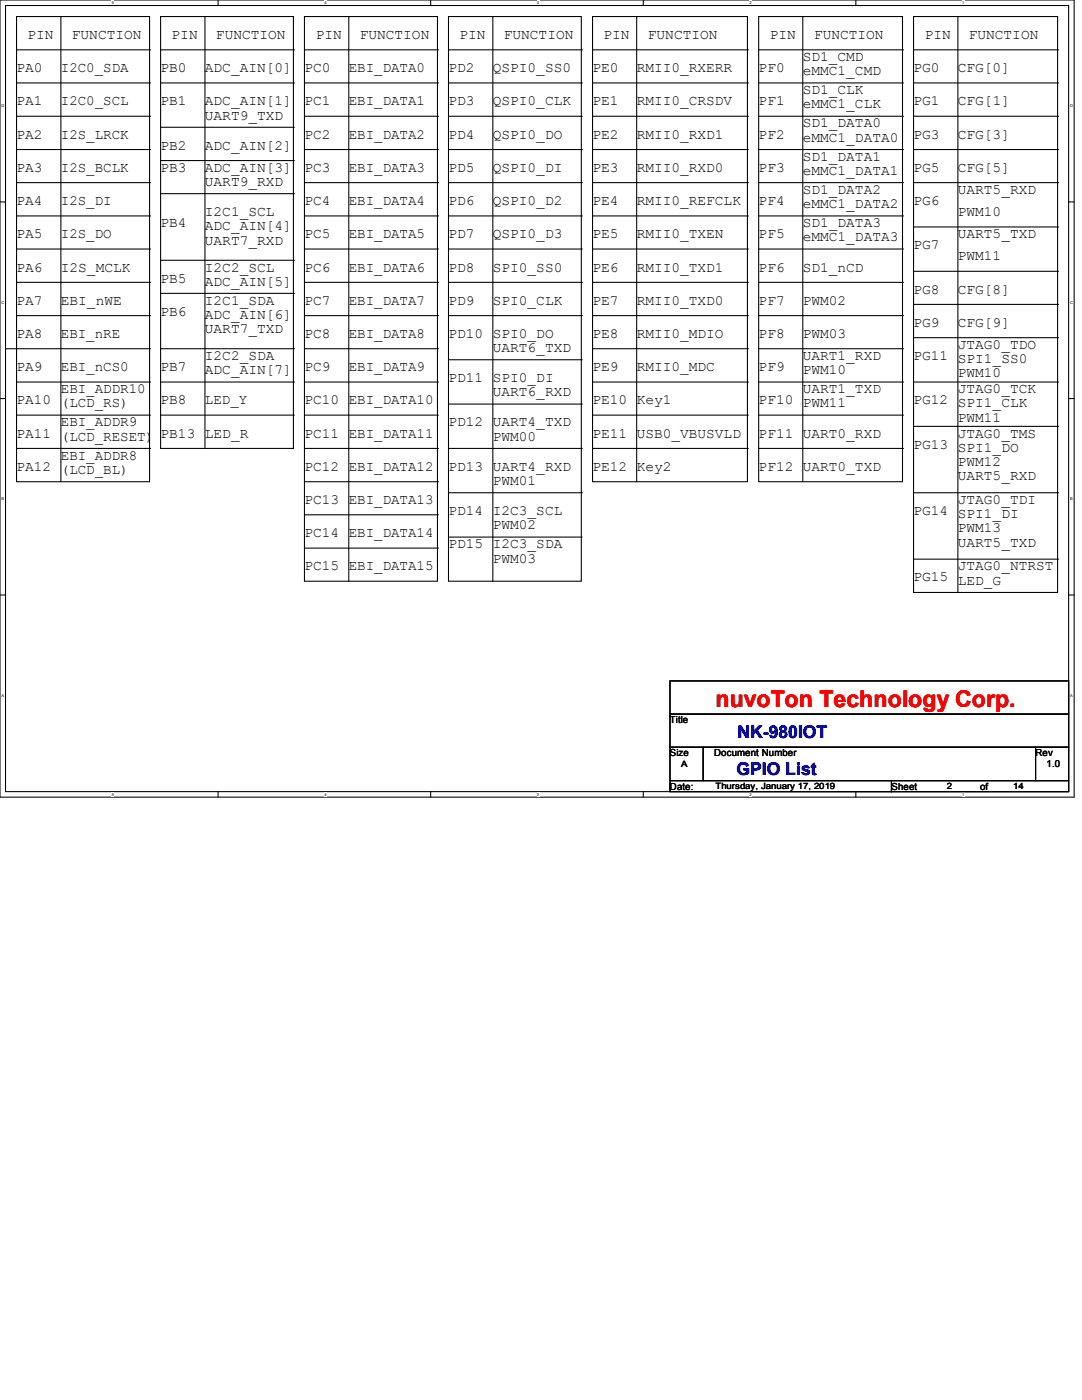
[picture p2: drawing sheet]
<svg xmlns="http://www.w3.org/2000/svg" width="216mm" height="279mm" viewBox="0 0 216 279" stroke-linecap="round" stroke-linejoin="round" font-family="sans-serif">
<defs><g id="words">
<text font-size="4.6" fill="#f00" x="142.7" y="141.1">nuvoTon Technology Corp.</text>
<g font-size="3.5" fill="#00f">
<text x="147.2" y="147.3">NK-980IOT</text>
<text x="146.9" y="154.6">GPIO List</text>
</g>
<g font-size="2.8">
<text x="5.5" y="7.7">PIN</text>
<text x="14.4" y="7.7">FUNCTION</text>
<text x="34.2" y="7.7">PIN</text>
<text x="43.1" y="7.7">FUNCTION</text>
<text x="63" y="7.7">PIN</text>
<text x="71.8" y="7.7">FUNCTION</text>
<text x="91.7" y="7.7">PIN</text>
<text x="100.5" y="7.7">FUNCTION</text>
<text x="120.4" y="7.7">PIN</text>
<text x="129.3" y="7.7">FUNCTION</text>
<text x="153.6" y="7.7">PIN</text>
<text x="162.4" y="7.7">FUNCTION</text>
<text x="184.5" y="7.7">PIN</text>
<text x="193.3" y="7.7">FUNCTION</text>
<text x="3.3" y="14.4">PA0</text>
<text x="12.1" y="14.4">I2C0_SDA</text>
<text x="32" y="14.4">PB0</text>
<text x="40.9" y="14.4">ADC_AIN[0]</text>
<text x="60.7" y="14.4">PC0</text>
<text x="69.6" y="14.4">EBI_DATA0</text>
<text x="89.5" y="14.4">PD2</text>
<text x="98.3" y="14.4">QSPI0_SS0</text>
<text x="118.2" y="14.4">PE0</text>
<text x="127" y="14.4">RMII0_RXERR</text>
<text x="151.4" y="14.4">PF0</text>
<text x="160.2" y="12.2">SD1_CMD</text>
<text x="160.2" y="15">eMMC1_CMD</text>
<text x="182.3" y="14.4">PG0</text>
<text x="191.1" y="14.4">CFG[0]</text>
<text x="3.3" y="21">PA1</text>
<text x="12.1" y="21">I2C0_SCL</text>
<text x="32" y="21">PB1</text>
<text x="40.9" y="21">ADC_AIN[1]</text>
<text x="40.9" y="23.9">UART9_TXD</text>
<text x="60.7" y="21">PC1</text>
<text x="69.6" y="21">EBI_DATA1</text>
<text x="89.5" y="21">PD3</text>
<text x="98.3" y="21">QSPI0_CLK</text>
<text x="118.2" y="21">PE1</text>
<text x="127" y="21">RMII0_CRSDV</text>
<text x="151.4" y="21">PF1</text>
<text x="160.2" y="18.8">SD1_CLK</text>
<text x="160.2" y="21.6">eMMC1_CLK</text>
<text x="182.3" y="21">PG1</text>
<text x="191.1" y="21">CFG[1]</text>
<text x="3.3" y="27.6">PA2</text>
<text x="12.1" y="27.6">I2S_LRCK</text>
<text x="32" y="29.8">PB2</text>
<text x="40.9" y="29.8">ADC_AIN[2]</text>
<text x="60.7" y="27.6">PC2</text>
<text x="69.6" y="27.6">EBI_DATA2</text>
<text x="89.5" y="27.6">PD4</text>
<text x="98.3" y="27.6">QSPI0_DO</text>
<text x="118.2" y="27.6">PE2</text>
<text x="127" y="27.6">RMII0_RXD1</text>
<text x="151.4" y="27.6">PF2</text>
<text x="160.2" y="25.4">SD1_DATA0</text>
<text x="160.2" y="28.3">eMMC1_DATA0</text>
<text x="182.3" y="27.6">PG3</text>
<text x="191.1" y="27.6">CFG[3]</text>
<text x="3.3" y="34.3">PA3</text>
<text x="12.1" y="34.3">I2S_BCLK</text>
<text x="32" y="34.3">PB3</text>
<text x="40.9" y="34.3">ADC_AIN[3]</text>
<text x="60.7" y="34.3">PC3</text>
<text x="69.6" y="34.3">EBI_DATA3</text>
<text x="89.5" y="34.3">PD5</text>
<text x="98.3" y="34.3">QSPI0_DI</text>
<text x="118.2" y="34.3">PE3</text>
<text x="127" y="34.3">RMII0_RXD0</text>
<text x="151.4" y="34.3">PF3</text>
<text x="160.2" y="32.1">SD1_DATA1</text>
<text x="160.2" y="34.9">eMMC1_DATA1</text>
<text x="182.3" y="34.3">PG5</text>
<text x="191.1" y="34.3">CFG[5]</text>
<text x="3.3" y="40.9">PA4</text>
<text x="12.1" y="40.9">I2S_DI</text>
<text x="40.9" y="37.1">UART9_RXD</text>
<text x="60.7" y="40.9">PC4</text>
<text x="69.6" y="40.9">EBI_DATA4</text>
<text x="89.5" y="40.9">PD6</text>
<text x="98.3" y="40.9">QSPI0_D2</text>
<text x="118.2" y="40.9">PE4</text>
<text x="127" y="40.9">RMII0_REFCLK</text>
<text x="151.4" y="40.9">PF4</text>
<text x="160.2" y="38.7">SD1_DATA2</text>
<text x="160.2" y="41.5">eMMC1_DATA2</text>
<text x="182.3" y="40.9">PG6</text>
<text x="191.1" y="38.7">UART5_RXD</text>
<text x="3.3" y="47.5">PA5</text>
<text x="12.1" y="47.5">I2S_DO</text>
<text x="32" y="45.3">PB4</text>
<text x="40.9" y="43.1">I2C1_SCL</text>
<text x="40.9" y="46">ADC_AIN[4]</text>
<text x="60.7" y="47.5">PC5</text>
<text x="69.6" y="47.5">EBI_DATA5</text>
<text x="89.5" y="47.5">PD7</text>
<text x="98.3" y="47.5">QSPI0_D3</text>
<text x="118.2" y="47.5">PE5</text>
<text x="127" y="47.5">RMII0_TXEN</text>
<text x="151.4" y="47.5">PF5</text>
<text x="160.2" y="45.3">SD1_DATA3</text>
<text x="191.1" y="43.1">PWM10</text>
<text x="191.1" y="47.5">UART5_TXD</text>
<text x="40.9" y="48.8">UART7_RXD</text>
<text x="160.2" y="48.2">eMMC1_DATA3</text>
<text x="182.3" y="49.7">PG7</text>
<text x="191.1" y="51.9">PWM11</text>
<text x="3.3" y="54.2">PA6</text>
<text x="12.1" y="54.2">I2S_MCLK</text>
<text x="32" y="56.4">PB5</text>
<text x="40.9" y="54.2">I2C2_SCL</text>
<text x="40.9" y="57">ADC_AIN[5]</text>
<text x="60.7" y="54.2">PC6</text>
<text x="69.6" y="54.2">EBI_DATA6</text>
<text x="89.5" y="54.2">PD8</text>
<text x="98.3" y="54.2">SPI0_SS0</text>
<text x="118.2" y="54.2">PE6</text>
<text x="127" y="54.2">RMII0_TXD1</text>
<text x="151.4" y="54.2">PF6</text>
<text x="160.2" y="54.2">SD1_nCD</text>
<text x="182.3" y="58.6">PG8</text>
<text x="191.1" y="58.6">CFG[8]</text>
<text x="3.3" y="60.8">PA7</text>
<text x="12.1" y="60.8">EBI_nWE</text>
<text x="32" y="63">PB6</text>
<text x="40.9" y="60.8">I2C1_SDA</text>
<text x="40.9" y="63.6">ADC_AIN[6]</text>
<text x="60.7" y="60.8">PC7</text>
<text x="69.6" y="60.8">EBI_DATA7</text>
<text x="89.5" y="60.8">PD9</text>
<text x="98.3" y="60.8">SPI0_CLK</text>
<text x="118.2" y="60.8">PE7</text>
<text x="127" y="60.8">RMII0_TXD0</text>
<text x="151.4" y="60.8">PF7</text>
<text x="160.2" y="60.8">PWM02</text>
<text x="182.3" y="65.2">PG9</text>
<text x="191.1" y="65.2">CFG[9]</text>
<text x="3.3" y="67.4">PA8</text>
<text x="12.1" y="67.4">EBI_nRE</text>
<text x="40.9" y="71.8">I2C2_SDA</text>
<text x="40.9" y="66.5">UART7_TXD</text>
<text x="60.7" y="67.4">PC8</text>
<text x="69.6" y="67.4">EBI_DATA8</text>
<text x="89.5" y="67.4">PD10 SPI0_DO</text>
<text x="98.3" y="70.3">UART6_TXD</text>
<text x="118.2" y="67.4">PE8</text>
<text x="127" y="67.4">RMII0_MDIO</text>
<text x="151.4" y="67.4">PF8</text>
<text x="160.2" y="67.4">PWM03</text>
<text x="160.2" y="71.8">UART1_RXD</text>
<text x="182.3" y="71.8">PG11 SPI1_SS0</text>
<text x="191.1" y="69.6">JTAG0_TDO</text>
<text x="3.3" y="74">PA9</text>
<text x="12.1" y="74">EBI_nCS0</text>
<text x="32" y="74">PB7</text>
<text x="40.9" y="74.7">ADC_AIN[7]</text>
<text x="60.7" y="74">PC9</text>
<text x="69.6" y="74">EBI_DATA9</text>
<text x="89.5" y="76.3">PD11 SPI0_DI</text>
<text x="118.2" y="74">PE9</text>
<text x="127" y="74">RMII0_MDC</text>
<text x="151.4" y="74">PF9</text>
<text x="160.2" y="74.7">PWM10</text>
<text x="191.1" y="75.3">PWM10</text>
<text x="3.3" y="80.7">PA10</text>
<text x="12.1" y="78.5">EBI_ADDR10</text>
<text x="12.1" y="81.3">(LCD_RS)</text>
<text x="32" y="80.7">PB8</text>
<text x="40.9" y="80.7">LED_Y</text>
<text x="60.7" y="80.7">PC10 EBI_DATA10</text>
<text x="98.3" y="79.1">UART6_RXD</text>
<text x="118.2" y="80.7">PE10 Key1</text>
<text x="151.4" y="80.7">PF10 PWM11</text>
<text x="160.2" y="78.5">UART1_TXD</text>
<text x="182.3" y="80.7">PG12 SPI1_CLK</text>
<text x="191.1" y="78.5">JTAG0_TCK</text>
<text x="3.3" y="87.3">PA11</text>
<text x="12.1" y="85.1">EBI_ADDR9</text>
<text x="12.1" y="87.9">(LCD_RESET)</text>
<text x="32" y="87.3">PB13 LED_R</text>
<text x="60.7" y="87.3">PC11 EBI_DATA11</text>
<text x="89.5" y="85.1">PD12 UART4_TXD</text>
<text x="98.3" y="87.9">PWM00</text>
<text x="118.2" y="87.3">PE11 USB0_VBUSVLD</text>
<text x="151.4" y="87.3">PF11 UART0_RXD</text>
<text x="182.3" y="89.5">PG13 SPI1_DO</text>
<text x="191.1" y="87.3">JTAG0_TMS</text>
<text x="191.1" y="84.2">PWM11</text>
<text x="3.3" y="93.9">PA12</text>
<text x="12.1" y="91.7">EBI_ADDR8</text>
<text x="12.1" y="94.6">(LCD_BL)</text>
<text x="60.7" y="93.9">PC12 EBI_DATA12</text>
<text x="89.5" y="93.9">PD13 UART4_RXD</text>
<text x="118.2" y="93.9">PE12 Key2</text>
<text x="151.4" y="93.9">PF12 UART0_TXD</text>
<text x="191.1" y="93">PWM12</text>
<text x="191.1" y="95.8">UART5_RXD</text>
<text x="60.7" y="100.6">PC13 EBI_DATA13</text>
<text x="98.3" y="96.8">PWM01</text>
<text x="191.1" y="100.6">JTAG0_TDI</text>
<text x="60.7" y="107.2">PC14 EBI_DATA14</text>
<text x="89.5" y="102.8">PD14 I2C3_SCL</text>
<text x="98.3" y="105.6">PWM02</text>
<text x="182.3" y="102.8">PG14 SPI1_DI</text>
<text x="191.1" y="106.3">PWM13</text>
<text x="60.7" y="113.8">PC15 EBI_DATA15</text>
<text x="89.5" y="109.4">PD15 I2C3_SDA</text>
<text x="98.3" y="112.3">PWM03</text>
<text x="191.1" y="113.8">JTAG0_NTRST</text>
<text x="191.1" y="109.1">UART5_TXD</text>
<text x="182.3" y="116">PG15 LED_G</text>
</g>
<g font-size="1.9">
<text x="133.7" y="144.3">Title</text>
<text x="133.7" y="150.9">Size</text>
<text x="142.5" y="150.9">Document Number</text>
<text x="206.6" y="150.9">Rev</text>
<text x="208.8" y="153.2">1.0</text>
<text x="133.7" y="157.6">Date:</text>
<text x="177.9" y="157.6">Sheet</text>
<text x="195.6" y="157.6">of</text>
</g>
<g font-size="1.7">
<text x="135.9" y="153">A</text>
<text x="142.7" y="157.4">Thursday, January 17, 2019</text>
<text x="188.9" y="157.4">2</text>
<text x="202.2" y="157.4">14</text>
</g>
<g font-size=".8">
<text x="22.3" y=".8">5</text>
<text x="64.7" y=".8">4</text>
<text x="107.1" y=".8">3</text>
<text x="149.6" y=".8">2</text>
<text x="192" y=".8">1</text>
<text x=".3" y="21.4">D</text>
<text x="213.5" y="21.4">D</text>
<text x=".3" y="60.6">C</text>
<text x="213.5" y="60.6">C</text>
<text x=".3" y="99.9">B</text>
<text x="213.5" y="99.9">B</text>
<text x=".3" y="139.1">A</text>
<text x="213.5" y="139.1">A</text>
<text x="22.3" y="158.8">5</text>
<text x="64.7" y="158.8">4</text>
<text x="107.1" y="158.8">3</text>
<text x="149.6" y="158.8">2</text>
<text x="192" y="158.8">1</text>
</g>
</g></defs>
<path d="M0 0h214.3v159.1h-214.3zM1.1 1.1h212.1v156.9h-212.1z" fill="none" stroke="#000" stroke-width=".21"/>
<g fill="#fff">
<path d="M22.3 .1h.4v.9h-.4z"/>
<path d="M22.3 158.1h.4v.9h-.4z"/>
</g>
<path d="M43.5 0v1.1M43.5 158v1.1" fill="none" stroke="#000" stroke-width=".21"/>
<g fill="#fff">
<path d="M64.7 .1h.5v.9h-.5z"/>
<path d="M64.7 158.1h.5v.9h-.5z"/>
</g>
<path d="M85.9 0v1.1M85.9 158v1.1" fill="none" stroke="#000" stroke-width=".21"/>
<g fill="#fff">
<path d="M107.1 .1h.5v.9h-.5z"/>
<path d="M107.1 158.1h.5v.9h-.5z"/>
</g>
<path d="M128.4 0v1.1M128.4 158v1.1" fill="none" stroke="#000" stroke-width=".21"/>
<g fill="#fff">
<path d="M149.6 .1h.4v.9h-.4z"/>
<path d="M149.6 158.1h.4v.9h-.4z"/>
</g>
<path d="M170.8 0v1.1M170.8 158v1.1" fill="none" stroke="#000" stroke-width=".21"/>
<g fill="#fff">
<path d="M192 .1h.4v.9h-.4z"/>
<path d="M192 158.1h.4v.9h-.4z"/>
<path d="M.3 20.7h.5v.9h-.5z"/>
<path d="M213.5 20.7h.6v.9h-.6z"/>
<path d="M.3 59.9h.5v.9h-.5z"/>
<path d="M213.5 59.9h.6v.9h-.6z"/>
</g>
<path d="M0 40.3h1.1M213.2 40.3h1.1" fill="none" stroke="#000" stroke-width=".21"/>
<g fill="#fff">
<path d="M.3 99.1h.5v.9h-.5z"/>
<path d="M213.5 99.1h.5v.9h-.5z"/>
</g>
<path d="M0 79.5h1.1M213.2 79.5h1.1" fill="none" stroke="#000" stroke-width=".21"/>
<g fill="#fff">
<path d="M.3 138.3h.5v.9h-.5z"/>
<path d="M213.5 138.3h.5v.9h-.5z"/>
</g>
<g fill="none" stroke="#000" stroke-width=".21">
<path d="M3.3 3.3h26.5v92.8h-26.5zM3.3 9.9h26.5M3.3 16.6h26.5M12.1 3.3h.1M12.1 3.3v92.8M29.8 9.9h.1M29.8 16.6h.1M32 3.3h26.5v86.2h-26.5zM32 9.9h26.5M32 16.6h26.5M40.9 3.3h.1M40.9 3.3v86.2"/>
<path d="M58.5 9.9h.1M58.5 16.6h.1M60.7 3.3h26.6v112.7h-26.6zM60.7 9.9h26.6M60.7 16.6h26.6M69.6 3.3h.1M69.6 3.3v112.7M87.3 16.6h.1M87.3 9.9h.1M89.5 3.3h26.5v112.7h-26.5zM89.5 9.9h26.5M89.5 16.6h26.5"/>
<path d="M98.3 3.3h.1M98.3 3.3v112.7M116 16.6h.1M116 9.9h.1M118.2 3.3h30.9v92.8h-30.9zM118.2 9.9h30.9M118.2 16.6h30.9M127 3.3h.1M127 3.3v92.8M149.1 16.6h.1M149.1 9.9h.1M151.4 3.3h28.7v92.8h-28.7z"/>
<path d="M151.4 9.9h28.7M151.4 16.6h28.7M160.2 3.3h.1M160.2 3.3v92.8M180.1 9.9h.1M180.1 16.6h.1M182.3 3.3h28.7v114.9h-28.7zM182.3 9.9h28.7M182.3 16.6h28.7M191.1 3.3h.1M191.1 3.3v114.9M211 9.9h.1"/>
<path d="M211 16.6h.1M3.3 23.2h26.5M3.3 29.8h26.5M3.3 36.4h26.5M29.8 23.2h.1M29.8 29.8h.1M29.8 36.4h.1M32 38.7h26.5M32 32h26.5M32 25.4h26.5M58.5 38.7h.1M58.5 32h.1"/>
<path d="M58.5 25.4h.1M60.7 23.2h26.6M60.7 29.8h26.6M60.7 36.4h26.6M87.3 36.4h.1M87.3 29.8h.1M87.3 23.2h.1M89.5 23.2h26.5M89.5 29.8h26.5M89.5 36.4h26.5M116 23.2h.1M116 29.8h.1"/>
<path d="M116 36.4h.1M118.2 23.2h30.9M118.2 29.8h30.9M118.2 36.4h30.9M149.1 23.2h.1M149.1 36.4h.1M149.1 29.8h.1M151.4 23.2h28.7M151.4 29.8h28.7M151.4 36.4h28.7M180.1 23.2h.1M180.1 36.4h.1"/>
<path d="M180.1 29.8h.1M182.3 23.2h28.7M182.3 29.8h28.7M182.3 36.4h28.7M211 23.2h.1M211 29.8h.1M211 36.4h.1M3.3 56.3h26.5M3.3 49.7h26.5M3.3 43.1h26.5M29.8 56.3h.1M29.8 49.7h.1"/>
<path d="M29.8 43.1h.1M32 51.9h26.5M32 58.5h26.5M58.5 51.9h.1M58.5 58.5h.1M60.7 56.3h26.6M60.7 49.7h26.6M60.7 43.1h26.6M87.3 43.1h.1M87.3 56.3h.1M87.3 49.7h.1M89.5 56.3h26.5"/>
<path d="M89.5 49.7h26.5M89.5 43.1h26.5M116 56.3h.1M116 43.1h.1M116 49.7h.1M118.2 56.3h30.9M118.2 49.7h30.9M118.2 43.1h30.9M149.1 49.7h.1M149.1 56.3h.1M149.1 43.1h.1M151.4 56.3h28.7"/>
<path d="M151.4 49.7h28.7M151.4 43.1h28.7M180.1 43.1h.1M180.1 49.7h.1M180.1 56.3h.1M182.3 54.1h28.7M182.3 45.3h28.7M211 54.1h.1M211 45.3h.1M1.1 69.6h28.7M3.3 63h26.5M3.3 76.2h26.5"/>
<path d="M29.8 69.6h.1M29.8 63h.1M29.8 76.2h.1M32 69.6h26.5M32 76.2h26.5M58.5 69.6h.1M58.5 76.2h.1M60.7 69.6h26.6M60.7 63h26.6M60.7 76.2h26.6M87.3 63h.1M87.3 69.6h.1"/>
<path d="M87.3 76.2h.1M89.5 63h26.5M89.5 71.8h26.5M116 63h.1M116 71.8h.1M118.2 69.6h30.9M118.2 63h30.9M118.2 76.2h30.9M149.1 76.2h.1M149.1 63h.1M149.1 69.6h.1M151.4 69.6h28.7"/>
<path d="M151.4 63h28.7M151.4 76.2h28.7M180.1 63h.1M180.1 69.6h.1M180.1 76.2h.1M182.3 76.2h28.7M182.3 67.4h28.7M182.3 60.7h28.7M211 67.4h.1M211 60.7h.1M211 76.2h.1M3.3 82.8h26.5"/>
<path d="M3.3 89.5h26.5M29.8 82.8h.1M29.8 89.5h.1M32 82.8h26.5M58.5 82.8h.1M60.7 82.8h26.6M60.7 89.5h26.6M60.7 96.1h26.6M87.3 96.1h.1M87.3 82.8h.1M87.3 89.5h.1M89.5 89.5h26.5"/>
<path d="M89.5 80.6h26.5M89.5 98.3h26.5M116 80.6h.1M116 89.5h.1M116 98.3h.1M118.2 82.8h30.9M118.2 89.5h30.9M149.1 82.8h.1M149.1 89.5h.1M151.4 82.8h28.7M151.4 89.5h28.7M180.1 82.8h.1"/>
<path d="M180.1 89.5h.1M182.3 98.3h28.7M182.3 85.1h28.7M211 85.1h.1M211 98.3h.1M0 118.7h1.1M60.7 102.7h26.6M60.7 109.4h26.6M87.3 102.7h.1M87.3 109.4h.1M89.5 107.2h26.5M116 107.2h.1"/>
<path d="M182.3 111.6h28.7M211 111.6h.1M213.2 118.7h1.1M133.7 135.9h79.5v6.6h-79.5zM133.7 142.5h79.5v6.6h-79.5zM133.7 149.1h6.6v6.7h-6.6zM133.7 155.8h44.2v2.2h-44.2zM140.3 149.1h66.3v6.7h-66.3zM177.9 155.8h35.3v2.2h-35.3zM206.6 149.1h6.6v6.7h-6.6z"/>
</g>
<use href="#words"/>
</svg>
